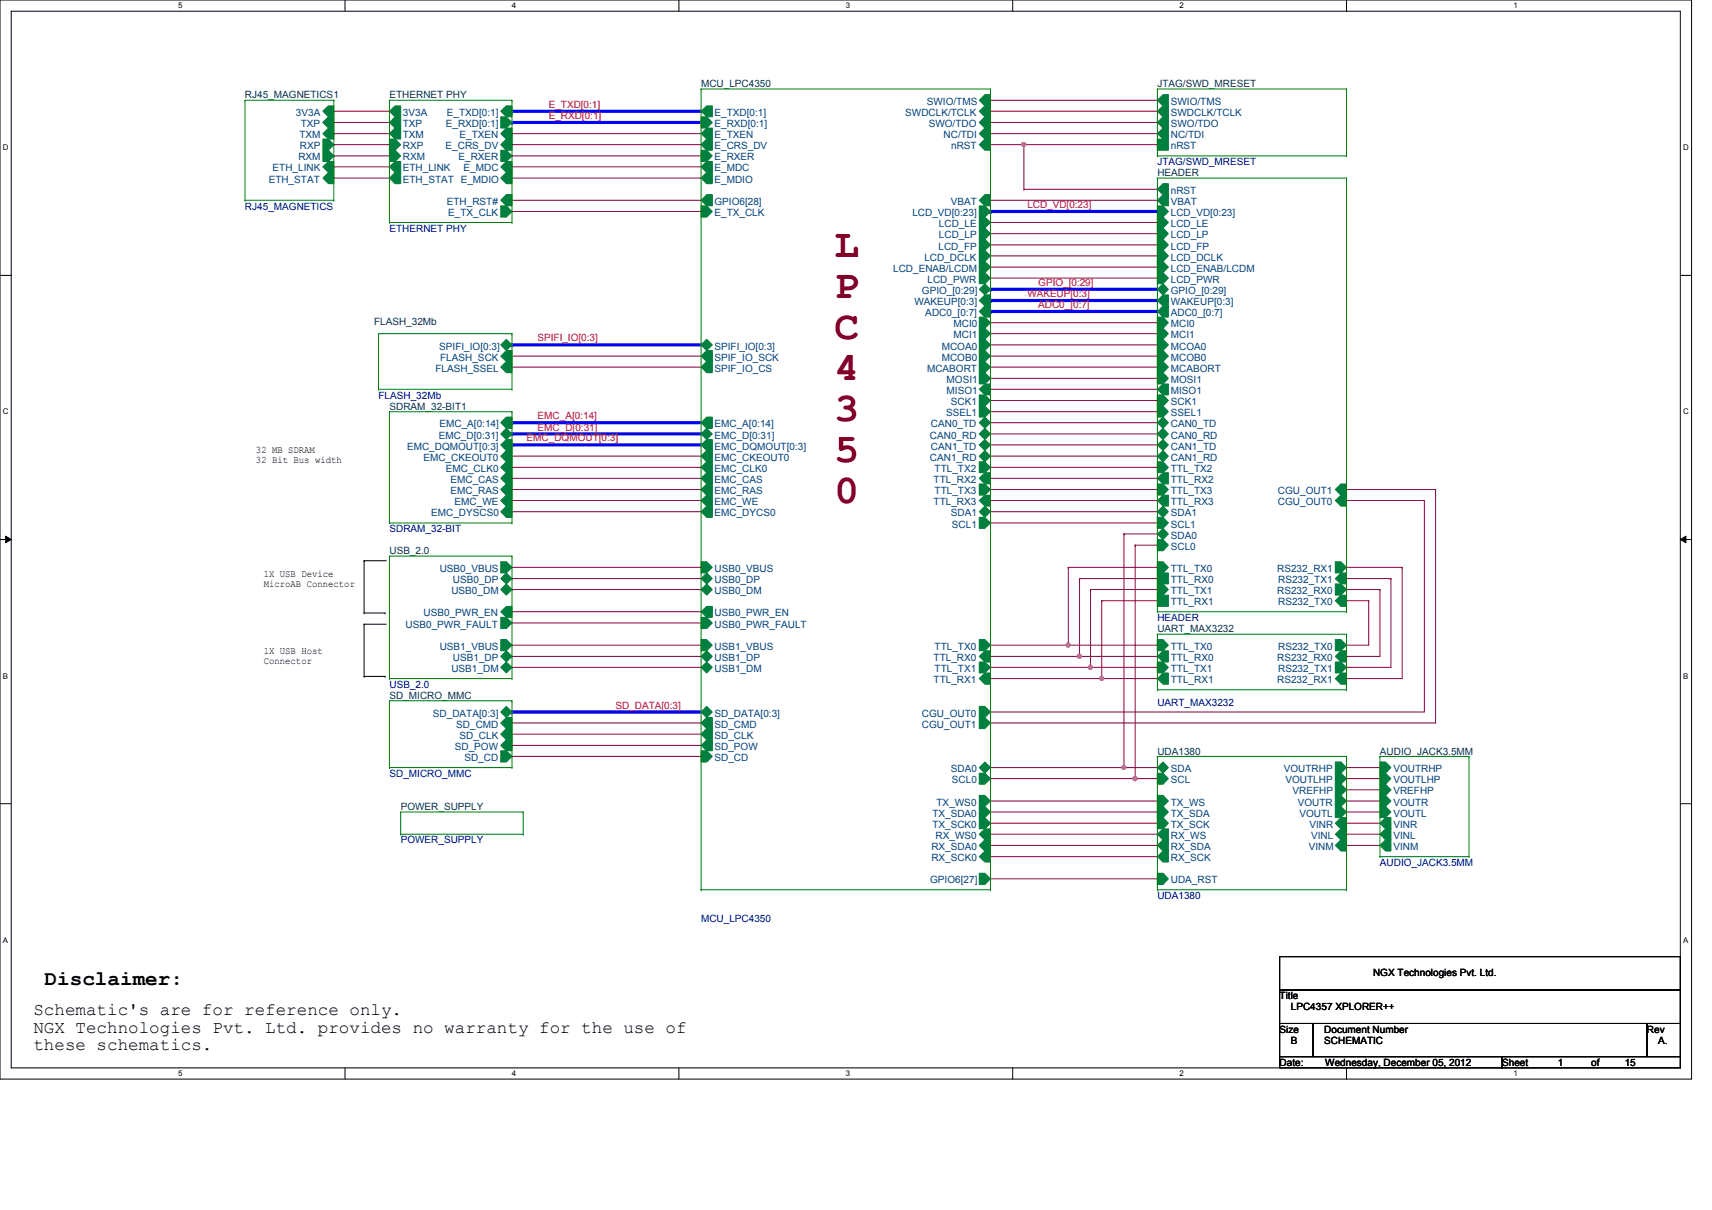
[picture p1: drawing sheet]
<svg xmlns="http://www.w3.org/2000/svg" width="297mm" height="210mm" viewBox="0 0 297 210" stroke-linecap="round" stroke-linejoin="round" font-family="sans-serif">
<defs><g id="words">
<g font-size="7.1" fill="#800000">
<text x="144.8" y="44.6">L</text>
<text x="144.8" y="51.7">P</text>
<text x="144.8" y="58.8">C</text>
<text x="144.8" y="65.9">4</text>
<text x="144.8" y="73">3</text>
<text x="144.8" y="80.1">5</text>
<text x="144.8" y="87.2">0</text>
</g>
<text font-size="3.6" x="7.7" y="171">Disclaimer:</text>
<g font-size="3">
<text x="5.8" y="176.1">Schematic's are for reference only.</text>
<text x="5.8" y="179.2">NGX Technologies Pvt. Ltd. provides no warranty for the use of</text>
<text x="5.8" y="182.2">these schematics.</text>
</g>
<g font-size="1.7" fill="#004040">
<text x="42.5" y="17.1">RJ45_MAGNETICS1</text>
<text x="67.6" y="17.1">ETHERNET PHY</text>
<text x="121.6" y="15.2">MCU_LPC4350</text>
<text x="200.8" y="15.2">JTAG/SWD_MRESET</text>
<text x="200.8" y="30.6">HEADER</text>
<text x="64.9" y="56.4">FLASH_32Mb</text>
<text x="67.6" y="71.1">SDRAM_32-BIT1</text>
<text x="67.6" y="96.2">USB_2.0</text>
<text x="200.8" y="109.7">UART_MAX3232</text>
<text x="67.6" y="121.3">SD_MICRO_MMC</text>
<text x="200.8" y="131">UDA1380</text>
<text x="239.4" y="131">AUDIO_JACK3.5MM</text>
<text x="69.5" y="140.6">POWER_SUPPLY</text>
</g>
<g font-size="1.7" fill="#004080">
<text x="51.4" y="20.1">3V3A</text>
<text x="52.2" y="22.1">TXP</text>
<text x="69.9" y="20.1">3V3A</text>
<text x="69.9" y="22.1">TXP</text>
<text x="77.3" y="22.1">E_RXD[0:1]</text>
<text x="77.5" y="20.1">E_TXD[0:1]</text>
<text x="124" y="20.1">E_TXD[0:1]</text>
<text x="124" y="22.1">E_RXD[0:1]</text>
<text x="157.1" y="20.1">SWDCLK/TCLK</text>
<text x="160.8" y="18.2">SWIO/TMS</text>
<text x="161.1" y="22.1">SWO/TDO</text>
<text x="203.1" y="18.2">SWIO/TMS</text>
<text x="203.1" y="20.1">SWDCLK/TCLK</text>
<text x="203.1" y="22.1">SWO/TDO</text>
<text x="47.3" y="29.8">ETH_LINK</text>
<text x="51.8" y="27.9">RXM</text>
<text x="51.9" y="24">TXM</text>
<text x="52" y="25.9">RXP</text>
<text x="69.9" y="24">TXM</text>
<text x="69.9" y="25.9">RXP</text>
<text x="69.9" y="27.9">RXM</text>
<text x="69.9" y="29.8">ETH_LINK</text>
<text x="77.3" y="25.9">E_CRS_DV</text>
<text x="79.5" y="27.9">E_RXER</text>
<text x="79.7" y="24">E_TXEN</text>
<text x="80.4" y="29.8">E_MDC</text>
<text x="124" y="24">E_TXEN</text>
<text x="124" y="25.9">E_CRS_DV</text>
<text x="124" y="27.9">E_RXER</text>
<text x="124" y="29.8">E_MDC</text>
<text x="163.7" y="24">NC/TDI</text>
<text x="165" y="25.9">nRST</text>
<text x="203.1" y="24">NC/TDI</text>
<text x="203.1" y="25.9">nRST</text>
<text x="46.6" y="31.7">ETH_STAT</text>
<text x="69.9" y="31.7">ETH_STAT E_MDIO</text>
<text x="77.5" y="35.6">ETH_RST#</text>
<text x="124" y="35.6">GPIO6[28]</text>
<text x="124" y="31.7">E_MDIO</text>
<text x="165" y="35.6">VBAT</text>
<text x="203.1" y="35.6">VBAT</text>
<text x="203.1" y="33.7">nRST</text>
<text x="77.8" y="37.5">E_TX_CLK</text>
<text x="124" y="37.5">E_TX_CLK</text>
<text x="158.3" y="37.5">LCD_VD[0:23]</text>
<text x="162.9" y="39.4">LCD_LE</text>
<text x="162.9" y="41.4">LCD_LP</text>
<text x="203.1" y="37.5">LCD_VD[0:23]</text>
<text x="203.1" y="39.4">LCD_LE</text>
<text x="203.1" y="41.4">LCD_LP</text>
<text x="154.9" y="47.2">LCD_ENAB/LCDM</text>
<text x="160.4" y="45.2">LCD_DCLK</text>
<text x="162.8" y="43.3">LCD_FP</text>
<text x="203.1" y="43.3">LCD_FP</text>
<text x="203.1" y="47.2">LCD_ENAB/LCDM</text>
<text x="203.1" y="45.2">LCD_DCLK</text>
<text x="158.6" y="53">WAKEUP[0:3]</text>
<text x="159.9" y="51">GPIO_[0:29]</text>
<text x="160.9" y="49.1">LCD_PWR</text>
<text x="203.1" y="51">GPIO_[0:29]</text>
<text x="203.1" y="53">WAKEUP[0:3]</text>
<text x="203.1" y="49.1">LCD_PWR</text>
<text x="160.5" y="54.9">ADC0_[0:7]</text>
<text x="165.4" y="56.8">MCI0</text>
<text x="165.4" y="58.7">MCI1</text>
<text x="203.1" y="54.9">ADC0_[0:7]</text>
<text x="203.1" y="56.8">MCI0</text>
<text x="203.1" y="58.7">MCI1</text>
<text x="75.5" y="64.5">FLASH_SSEL</text>
<text x="76.2" y="60.7">SPIFI_IO[0:3]</text>
<text x="76.4" y="62.6">FLASH_SCK</text>
<text x="124" y="60.7">SPIFI_IO[0:3]</text>
<text x="124" y="62.6">SPIF_IO_SCK</text>
<text x="124" y="64.5">SPIF_IO_CS</text>
<text x="160.8" y="64.5">MCABORT</text>
<text x="163.4" y="62.6">MCOB0</text>
<text x="163.4" y="60.7">MCOA0</text>
<text x="203.1" y="60.7">MCOA0</text>
<text x="203.1" y="62.6">MCOB0</text>
<text x="203.1" y="64.5">MCABORT</text>
<text x="164.2" y="68.4">MISO1</text>
<text x="164.2" y="66.5">MOSI1</text>
<text x="165" y="70.3">SCK1</text>
<text x="203.1" y="66.5">MOSI1</text>
<text x="203.1" y="70.3">SCK1</text>
<text x="203.1" y="68.4">MISO1</text>
<text x="76.1" y="76.1">EMC_D[0:31]</text>
<text x="76.2" y="74.2">EMC_A[0:14]</text>
<text x="124" y="76.1">EMC_D[0:31]</text>
<text x="124" y="74.2">EMC_A[0:14]</text>
<text x="161.3" y="76.1">CAN0_RD</text>
<text x="161.5" y="74.2">CAN0_TD</text>
<text x="164.1" y="72.3">SSEL1</text>
<text x="203.1" y="72.3">SSEL1</text>
<text x="203.1" y="74.2">CAN0_TD</text>
<text x="203.1" y="76.1">CAN0_RD</text>
<text x="70.6" y="78">EMC_DQMOUT[0:3]</text>
<text x="73.4" y="80">EMC_CKEOUT0</text>
<text x="77.3" y="81.9">EMC_CLK0</text>
<text x="78.1" y="83.8">EMC_CAS</text>
<text x="124" y="78">EMC_DQMOUT[0:3]</text>
<text x="124" y="83.8">EMC_CAS</text>
<text x="124" y="81.9">EMC_CLK0</text>
<text x="124" y="80">EMC_CKEOUT0</text>
<text x="161.3" y="80">CAN1_RD</text>
<text x="161.5" y="78">CAN1_TD</text>
<text x="162" y="83.8">TTL_RX2</text>
<text x="162.1" y="81.9">TTL_TX2</text>
<text x="203.1" y="83.8">TTL_RX2</text>
<text x="203.1" y="81.9">TTL_TX2</text>
<text x="203.1" y="80">CAN1_RD</text>
<text x="203.1" y="78">CAN1_TD</text>
<text x="74.8" y="89.6">EMC_DYSCS0</text>
<text x="78.1" y="85.8">EMC_RAS</text>
<text x="78.9" y="87.7">EMC_WE</text>
<text x="124" y="85.8">EMC_RAS</text>
<text x="124" y="87.7">EMC_WE</text>
<text x="124" y="89.6">EMC_DYCS0</text>
<text x="162" y="87.7">TTL_RX3</text>
<text x="162.1" y="85.8">TTL_TX3</text>
<text x="165" y="89.6">SDA1</text>
<text x="203.1" y="89.6">SDA1</text>
<text x="203.1" y="87.7">TTL_RX3</text>
<text x="203.1" y="85.8">TTL_TX3</text>
<text x="221.7" y="85.8">CGU_OUT1</text>
<text x="221.7" y="87.7">CGU_OUT0</text>
<text x="165.1" y="91.6">SCL1</text>
<text x="203.1" y="95.4">SCL0</text>
<text x="203.1" y="91.6">SCL1</text>
<text x="203.1" y="93.5">SDA0</text>
<text x="76.3" y="99.3">USB0_VBUS</text>
<text x="78.6" y="101.2">USB0_DP</text>
<text x="124" y="99.3">USB0_VBUS</text>
<text x="124" y="101.2">USB0_DP</text>
<text x="203.1" y="101.2">TTL_RX0</text>
<text x="203.1" y="99.3">TTL_TX0</text>
<text x="221.6" y="99.3">RS232_RX1</text>
<text x="221.7" y="101.2">RS232_TX1</text>
<text x="73.5" y="107">USB0_PWR_EN</text>
<text x="78.3" y="103.1">USB0_DM</text>
<text x="124" y="103.1">USB0_DM</text>
<text x="124" y="107">USB0_PWR_EN</text>
<text x="203.1" y="103.1">TTL_TX1</text>
<text x="203.1" y="105.1">TTL_RX1</text>
<text x="221.6" y="103.1">RS232_RX0</text>
<text x="221.7" y="105.1">RS232_TX0</text>
<text x="70.4" y="108.9">USB0_PWR_FAULT</text>
<text x="76.3" y="112.8">USB1_VBUS</text>
<text x="124" y="108.9">USB0_PWR_FAULT</text>
<text x="124" y="112.8">USB1_VBUS</text>
<text x="162.1" y="112.8">TTL_TX0</text>
<text x="203.1" y="112.8">TTL_TX0</text>
<text x="221.7" y="112.8">RS232_TX0</text>
<text x="78.3" y="116.6">USB1_DM</text>
<text x="78.6" y="114.7">USB1_DP</text>
<text x="124" y="116.6">USB1_DM</text>
<text x="124" y="114.7">USB1_DP</text>
<text x="162" y="114.7">TTL_RX0</text>
<text x="162" y="118.6">TTL_RX1</text>
<text x="162.1" y="116.6">TTL_TX1</text>
<text x="203.1" y="116.6">TTL_TX1</text>
<text x="203.1" y="114.7">TTL_RX0</text>
<text x="203.1" y="118.6">TTL_RX1</text>
<text x="221.6" y="118.6">RS232_RX1</text>
<text x="221.6" y="114.7">RS232_RX0</text>
<text x="221.7" y="116.6">RS232_TX1</text>
<text x="75.1" y="124.4">SD_DATA[0:3]</text>
<text x="124" y="124.4">SD_DATA[0:3]</text>
<text x="159.9" y="124.4">CGU_OUT0</text>
<text x="78.9" y="130.2">SD_POW</text>
<text x="79.2" y="126.3">SD_CMD</text>
<text x="79.7" y="128.2">SD_CLK</text>
<text x="124" y="126.3">SD_CMD</text>
<text x="124" y="130.2">SD_POW</text>
<text x="124" y="128.2">SD_CLK</text>
<text x="159.9" y="126.3">CGU_OUT1</text>
<text x="80.6" y="132.1">SD_CD</text>
<text x="124" y="132.1">SD_CD</text>
<text x="165" y="134">SDA0</text>
<text x="165.1" y="135.9">SCL0</text>
<text x="203.1" y="134">SDA</text>
<text x="203.1" y="135.9">SCL</text>
<text x="222.7" y="134">VOUTRHP</text>
<text x="223" y="135.9">VOUTLHP</text>
<text x="224.2" y="137.9">VREFHP</text>
<text x="241.7" y="137.9">VREFHP</text>
<text x="241.7" y="134">VOUTRHP</text>
<text x="241.7" y="135.9">VOUTLHP</text>
<text x="161.8" y="143.7">TX_SCK0</text>
<text x="161.8" y="141.7">TX_SDA0</text>
<text x="162.5" y="139.8">TX_WS0</text>
<text x="203.1" y="139.8">TX_WS</text>
<text x="203.1" y="141.7">TX_SDA</text>
<text x="203.1" y="143.7">TX_SCK</text>
<text x="225.1" y="139.8">VOUTR</text>
<text x="225.4" y="141.7">VOUTL</text>
<text x="227.2" y="143.7">VINR</text>
<text x="241.7" y="143.7">VINR</text>
<text x="241.7" y="139.8">VOUTR</text>
<text x="241.7" y="141.7">VOUTL</text>
<text x="161.6" y="147.5">RX_SDA0</text>
<text x="161.6" y="149.5">RX_SCK0</text>
<text x="162.3" y="145.6">RX_WS0</text>
<text x="203.1" y="145.6">RX_WS</text>
<text x="203.1" y="147.5">RX_SDA</text>
<text x="203.1" y="149.5">RX_SCK</text>
<text x="227" y="147.5">VINM</text>
<text x="227.5" y="145.6">VINL</text>
<text x="241.7" y="147.5">VINM</text>
<text x="241.7" y="145.6">VINL</text>
<text x="161.4" y="153.3">GPIO6[27]</text>
<text x="203.1" y="153.3">UDA_RST</text>
</g>
<g font-size="1.7" fill="#f00">
<text x="95.2" y="18.7">E_TXD[0:1]</text>
<text x="95.2" y="20.7">E_RXD[0:1]</text>
<text x="178.2" y="36.1">LCD_VD[0:23]</text>
<text x="178.2" y="51.6">WAKEUP[0:3]</text>
<text x="180.1" y="49.6">GPIO_[0:29]</text>
<text x="180.1" y="53.5">ADC0_[0:7]</text>
<text x="93.3" y="59.3">SPIFI_IO[0:3]</text>
<text x="91.4" y="76.6">EMC_DQMOUT[0:3]</text>
<text x="93.3" y="72.8">EMC_A[0:14]</text>
<text x="93.3" y="74.7">EMC_D[0:31]</text>
<text x="106.8" y="123">SD_DATA[0:3]</text>
</g>
<g font-size="1.7" fill="#000080">
<text x="200.8" y="28.7">JTAG/SWD_MRESET</text>
<text x="42.5" y="36.4">RJ45_MAGNETICS</text>
<text x="67.6" y="40.2">ETHERNET PHY</text>
<text x="65.7" y="69.2">FLASH_32Mb</text>
<text x="67.6" y="92.4">SDRAM_32-BIT</text>
<text x="200.8" y="107.8">HEADER</text>
<text x="67.6" y="119.4">USB_2.0</text>
<text x="200.8" y="122.5">UART_MAX3232</text>
<text x="67.6" y="134.8">SD_MICRO_MMC</text>
<text x="69.5" y="146.4">POWER_SUPPLY</text>
<text x="239.4" y="150.3">AUDIO_JACK3.5MM</text>
<text x="121.6" y="159.9">MCU_LPC4350</text>
<text x="200.8" y="156">UDA1380</text>
</g>
<g font-size="1.7">
<text x="44.4" y="78.6">32 MB SDRAM</text>
<text x="44.4" y="80.3">32 Bit Bus width</text>
<text x="45.8" y="100.1">1X USB Device</text>
<text x="45.8" y="101.8">MicroAB Connector</text>
<text x="45.8" y="113.6">1X USB Host</text>
<text x="45.8" y="115.3">Connector</text>
<text x="222" y="173.4">Title</text>
<text x="238.2" y="169.4">NGX Technologies Pvt. Ltd.</text>
<text x="222" y="179.2">Size</text>
<text x="223.9" y="175.3">LPC4357 XPLORER++</text>
<text x="229.7" y="179.2">Document Number</text>
<text x="285.7" y="179.2">Rev</text>
<text x="222" y="185">Date:</text>
<text x="223.9" y="181.1">B</text>
<text x="229.7" y="181.1">SCHEMATIC</text>
<text x="229.9" y="185">Wednesday, December 05, 2012</text>
<text x="260.6" y="185">Sheet</text>
<text x="270.3" y="185">1</text>
<text x="276.1" y="185">of</text>
<text x="281.9" y="185">15</text>
<text x="287.7" y="181.1">A.</text>
</g>
<g font-size="1.4">
<text x="30.9" y="1.4">5</text>
<text x="88.8" y="1.4">4</text>
<text x="146.7" y="1.4">3</text>
<text x="204.6" y="1.4">2</text>
<text x="262.6" y="1.4">1</text>
<text x=".5" y="26.1">D</text>
<text x="292" y="26.1">D</text>
<text x=".5" y="71.9">C</text>
<text x="292" y="71.9">C</text>
<text x=".5" y="117.8">B</text>
<text x="292" y="117.8">B</text>
<text x=".5" y="163.6">A</text>
<text x="292" y="163.6">A</text>
<text x="30.9" y="186.8">5</text>
<text x="88.8" y="186.8">4</text>
<text x="146.7" y="186.8">3</text>
<text x="204.6" y="186.8">2</text>
<text x="262.6" y="186.8">1</text>
</g>
</g></defs>
<path d="M0 0h293.5v187.3h-293.5zM1.9 1.9h289.6v183.4h-289.6z" fill="none" stroke="#000" stroke-width=".17"/>
<g fill="#fff">
<path d="M30.9 .2h.8v1.5h-.8z"/>
<path d="M30.9 185.5h.8v1.6h-.8z"/>
</g>
<path d="M59.9 0v1.9M59.9 185.3v2" fill="none" stroke="#000" stroke-width=".17"/>
<g fill="#fff">
<path d="M88.8 .2h.8v1.5h-.8z"/>
<path d="M88.8 185.5h.8v1.6h-.8z"/>
</g>
<path d="M117.8 0v1.9M117.8 185.3v2" fill="none" stroke="#000" stroke-width=".17"/>
<g fill="#fff">
<path d="M146.7 .2h.8v1.5h-.8z"/>
<path d="M146.7 185.5h.8v1.6h-.8z"/>
</g>
<path d="M175.7 0v1.9M175.7 185.3v2" fill="none" stroke="#000" stroke-width=".17"/>
<g fill="#fff">
<path d="M204.6 .2h.8v1.5h-.8z"/>
<path d="M204.6 185.5h.8v1.6h-.8z"/>
</g>
<path d="M233.6 0v1.9M233.6 185.3v2" fill="none" stroke="#000" stroke-width=".17"/>
<g fill="#fff">
<path d="M262.6 .2h.7v1.5h-.7z"/>
<path d="M262.6 185.5h.7v1.6h-.7z"/>
<path d="M.5 24.8h1v1.6h-1z"/>
<path d="M292 24.8h1v1.6h-1z"/>
<path d="M.5 70.7h1v1.5h-1z"/>
<path d="M292 70.7h1v1.5h-1z"/>
</g>
<path d="M0 47.8h1.9M291.5 47.8h2" fill="none" stroke="#000" stroke-width=".17"/>
<g fill="#fff">
<path d="M.5 116.5h.9v1.6h-.9z"/>
<path d="M292 116.5h.9v1.6h-.9z"/>
</g>
<path d="M0 93.6h1.9M1 93l.9 .6-.9 .6zM291.5 93.6l1-.6v1.2zM291.5 93.6h2" fill="none" stroke="#000" stroke-width=".17"/>
<path d="M1 93l.9 .6-.9 .6zM291.5 93.6l1-.6v1.2z" fill="#000"/>
<g fill="#fff">
<path d="M.5 162.4h.9v1.5h-.9z"/>
<path d="M292 162.4h.9v1.5h-.9z"/>
</g>
<g fill="none" stroke="#000" stroke-width=".17">
<path d="M63.2 97.3h.1M63.2 97.3h3.8M63.2 97.3v9.1M63.2 106.4h.1M63.2 108.3h.1M63.2 117.4h.1M63.2 108.3v9.1M63.2 106.4h3.6M63.2 108.3h3.8M63.2 117.4h3.6M66.8 106.4h.1M66.8 117.4h.1"/>
<path d="M0 139.5h1.9M291.5 139.5h2"/>
</g>
<path d="M88.8 19.3h32.8" fill="none" stroke="#00f" stroke-width=".55"/>
<circle cx="88.8" cy="19.3" r=".28" fill="#00f"/>
<path d="M88.8 21.3h32.8" fill="none" stroke="#00f" stroke-width=".55"/>
<circle cx="88.8" cy="21.3" r=".28" fill="#00f"/>
<path d="M88.8 23.2h.1M88.8 25.1h.1M88.8 27.1h.1M88.8 29h.1M88.8 30.9h.1M88.8 34.8h.1M88.8 23.2h32.8M88.8 25.1h32.8M88.8 27.1h32.8M88.8 29h32.8M88.8 30.9h32.8M88.8 34.8h32.8" fill="none" stroke="#800040" stroke-width=".17"/>
<path d="M88.8 59.9h32.8" fill="none" stroke="#00f" stroke-width=".55"/>
<circle cx="88.8" cy="59.9" r=".28" fill="#00f"/>
<g fill="none" stroke="#800040" stroke-width=".17">
<path d="M171.8 17.4h.1M171.8 19.3h.1M171.8 17.4h29M171.8 19.3h29M171.8 21.3h.1M171.8 23.2h.1M171.8 21.3h29M171.8 23.2h29M177.6 25.1h.1M177.6 25.1h23.2M88.8 61.8h.1M88.8 63.7h.1"/>
<path d="M88.8 61.8h32.8M88.8 63.7h32.8M88.8 98.5h.1M88.8 98.5h32.8M88.8 100.4h.1M88.8 102.3h.1M88.8 106.2h.1M88.8 108.1h.1M88.8 113.9h.1M88.8 115.8h.1M88.8 100.4h32.8M88.8 102.3h32.8"/>
<path d="M88.8 106.2h32.8M88.8 108.1h32.8M88.8 113.9h32.8M88.8 115.8h32.8"/>
</g>
<circle cx="177.6" cy="25.1" r=".37" fill="#f0f"/>
<circle cx="177.6" cy="25.1" r=".37" fill="none" stroke="#f0f" stroke-width=".17"/>
<path d="M171.8 25.1h.1M171.8 25.1h5.8M177.6 25.1h.1M177.6 32.9h.1M177.6 25.1v7.8M177.6 32.9h23.2" fill="none" stroke="#800040" stroke-width=".17"/>
<path d="M171.8 36.7h29" fill="none" stroke="#00f" stroke-width=".55"/>
<circle cx="171.8" cy="36.7" r=".28" fill="#00f"/>
<path d="M171.8 50.2h29" fill="none" stroke="#00f" stroke-width=".55"/>
<circle cx="171.8" cy="50.2" r=".28" fill="#00f"/>
<path d="M171.8 52.2h29" fill="none" stroke="#00f" stroke-width=".55"/>
<circle cx="171.8" cy="52.2" r=".28" fill="#00f"/>
<path d="M171.8 54.1h29" fill="none" stroke="#00f" stroke-width=".55"/>
<circle cx="171.8" cy="54.1" r=".28" fill="#00f"/>
<g fill="none" stroke="#800040" stroke-width=".17">
<path d="M57.9 19.3h.1M57.9 19.3h9.7M57.9 21.3h.1M57.9 23.2h.1M57.9 25.1h.1M57.9 27.1h.1M57.9 30.9h.1M57.9 29h.1M57.9 21.3h9.7M57.9 23.2h9.7M57.9 25.1h9.7M57.9 27.1h9.7"/>
<path d="M57.9 30.9h9.7M57.9 29h9.7M88.8 112h.1M88.8 112h32.8"/>
</g>
<path d="M88.8 73.4h32.8" fill="none" stroke="#00f" stroke-width=".55"/>
<circle cx="88.8" cy="73.4" r=".28" fill="#00f"/>
<path d="M88.8 75.3h32.8" fill="none" stroke="#00f" stroke-width=".55"/>
<circle cx="88.8" cy="75.3" r=".28" fill="#00f"/>
<path d="M88.8 77.2h32.8" fill="none" stroke="#00f" stroke-width=".55"/>
<circle cx="88.8" cy="77.2" r=".28" fill="#00f"/>
<g fill="none" stroke="#800040" stroke-width=".17">
<path d="M88.8 36.7h.1M88.8 36.7h32.8M88.8 79.2h.1M88.8 79.2h32.8M88.8 81.1h.1M88.8 83h.1M88.8 85h.1M88.8 86.9h.1M88.8 88.8h.1M88.8 81.1h32.8M88.8 83h32.8M88.8 85h32.8"/>
<path d="M88.8 86.9h32.8M88.8 88.8h32.8M233.6 98.5h.1M233.6 98.5h9.6M243.2 98.5h.1M243.2 98.5v19.3h-9.6M185.3 112h.1M185.3 112h15.5M233.6 112h.1M233.6 104.3h.1M233.6 102.3h.1M233.6 113.9h.1"/>
<path d="M233.6 115.8h.1M233.6 100.4h.1M233.6 117.8h.1M233.6 104.3h3.8M233.6 102.3h5.8M233.6 100.4h7.7M237.4 104.3h.1M237.4 104.3v7.7h-3.8M239.4 102.3h.1M239.4 102.3v11.6h-5.8M241.3 100.4h.1M241.3 100.4v15.4h-7.7"/>
</g>
<circle cx="185.3" cy="111.9" r=".37" fill="#f0f"/>
<circle cx="185.3" cy="111.9" r=".37" fill="none" stroke="#f0f" stroke-width=".17"/>
<path d="M187.3 113.9h.1M187.3 113.9h13.5" fill="none" stroke="#800040" stroke-width=".17"/>
<circle cx="187.2" cy="113.9" r=".37" fill="#f0f"/>
<circle cx="187.2" cy="113.9" r=".37" fill="none" stroke="#f0f" stroke-width=".17"/>
<path d="M189.2 115.8h.1M189.2 115.8h11.6" fill="none" stroke="#800040" stroke-width=".17"/>
<circle cx="189.2" cy="115.8" r=".38" fill="#f0f"/>
<circle cx="189.2" cy="115.8" r=".38" fill="none" stroke="#f0f" stroke-width=".17"/>
<path d="M191.1 117.8h.1M191.1 117.8h9.7" fill="none" stroke="#800040" stroke-width=".17"/>
<circle cx="191.1" cy="117.7" r=".37" fill="#f0f"/>
<circle cx="191.1" cy="117.7" r=".37" fill="none" stroke="#f0f" stroke-width=".17"/>
<path d="M195 92.7h.1M195 92.7v40.5" fill="none" stroke="#800040" stroke-width=".17"/>
<circle cx="195" cy="133.2" r=".37" fill="#f0f"/>
<circle cx="195" cy="133.2" r=".37" fill="none" stroke="#f0f" stroke-width=".17"/>
<path d="M196.9 94.6h.1M196.9 94.6v40.5" fill="none" stroke="#800040" stroke-width=".17"/>
<circle cx="196.9" cy="135.1" r=".38" fill="#f0f"/>
<circle cx="196.9" cy="135.1" r=".38" fill="none" stroke="#f0f" stroke-width=".17"/>
<g fill="none" stroke="#800040" stroke-width=".17">
<path d="M171.8 90.8h.1M171.8 88.8h.1M171.8 81.1h.1M171.8 83h.1M171.8 85h.1M171.8 86.9h.1M171.8 90.8h29M171.8 88.8h29M171.8 81.1h29M171.8 83h29M171.8 85h29M171.8 86.9h29"/>
<path d="M185.3 98.5h.1M185.3 98.5h15.5M185.3 98.5v13.5M195 92.7h.1M195 92.7h5.8M196.9 94.6h.1M196.9 94.6h3.9M187.3 100.4h.1M187.3 100.4h13.5M187.3 100.4v13.5M189.2 102.3h.1M189.2 102.3h11.6"/>
<path d="M189.2 102.3v13.5M191.1 104.3h.1M191.1 104.3h9.7M191.1 104.3v13.5"/>
</g>
<path d="M88.8 123.6h32.8" fill="none" stroke="#00f" stroke-width=".55"/>
<circle cx="88.8" cy="123.6" r=".28" fill="#00f"/>
<g fill="none" stroke="#800040" stroke-width=".17">
<path d="M171.8 34.8h.1M171.8 38.6h.1M171.8 34.8h29M171.8 38.6h29M171.8 56h.1M171.8 57.9h.1M171.8 59.9h.1M171.8 40.6h.1M171.8 42.5h.1M171.8 44.4h.1M171.8 46.4h.1M171.8 48.3h.1"/>
<path d="M171.8 56h29M171.8 57.9h29M171.8 59.9h29M171.8 40.6h29M171.8 42.5h29M171.8 44.4h29M171.8 46.4h29M171.8 48.3h29M171.8 65.7h.1M171.8 67.6h.1M171.8 69.5h.1M171.8 71.5h.1"/>
<path d="M171.8 73.4h.1M171.8 75.3h.1M171.8 77.2h.1M171.8 79.2h.1M171.8 61.8h.1M171.8 63.7h.1M171.8 65.7h29M171.8 67.6h29M171.8 69.5h29M171.8 71.5h29M171.8 73.4h29M171.8 75.3h29"/>
<path d="M171.8 77.2h29M171.8 79.2h29M171.8 61.8h29M171.8 63.7h29M233.6 86.9h.1M233.6 85h.1M233.6 86.9h13.5M233.6 85h15.4M247.1 86.9h.1M247.1 86.9v36.7h-75.3M249 85h.1M249 85v40.5h-77.2"/>
<path d="M171.8 113.9h.1M171.8 112h.1M171.8 115.8h.1M171.8 117.8h.1M171.8 113.9h15.5M171.8 112h13.5M171.8 115.8h17.4M171.8 117.8h19.3M88.8 125.5h.1M88.8 127.4h.1M88.8 129.4h.1M88.8 131.3h.1"/>
<path d="M88.8 125.5h32.8M88.8 127.4h32.8M88.8 129.4h32.8M88.8 131.3h32.8M171.8 139h.1M171.8 135.1h.1M171.8 133.2h.1M171.8 123.6h.1M171.8 125.5h.1M171.8 133.2h29M171.8 135.1h29M171.8 139h29"/>
<path d="M195 133.2h.1M196.9 135.1h.1M233.6 137.1h.1M233.6 133.2h.1M233.6 135.1h.1M233.6 139h.1M233.6 137.1h5.8M233.6 133.2h5.8M233.6 135.1h5.8M233.6 139h5.8M171.8 152.5h.1M171.8 140.9h.1"/>
<path d="M171.8 144.8h.1M171.8 142.9h.1M171.8 146.7h.1M171.8 148.7h.1M171.8 142.9h29M171.8 146.7h29M171.8 144.8h29M171.8 140.9h29M171.8 152.5h29M171.8 148.7h29M233.6 142.9h.1M233.6 146.7h.1"/>
<path d="M233.6 144.8h.1M233.6 140.9h.1M233.6 142.9h5.8M233.6 146.7h5.8M233.6 144.8h5.8M233.6 140.9h5.8"/>
</g>
<path d="M222 166h69.5v5.8h-69.5zM222 171.8h69.5v5.8h-69.5zM222 177.6h5.8v5.8h-5.8zM227.8 177.6h57.9v5.8h-57.9zM285.7 177.6h5.8v5.8h-5.8zM222 183.4h38.6v1.9h-38.6zM260.6 183.4h30.9v1.9h-30.9z" fill="none" stroke="#000" stroke-width=".17"/>
<path d="M231.6 117.8l1-1h1v1.9h-1z" fill-rule="evenodd" fill="#008040"/>
<path d="M231.6 117.8l1-1h1v1.9h-1z" fill="none" stroke="#008040" stroke-width=".17"/>
<path d="M200.8 111h1l.9 1-.9 .9h-1z" fill-rule="evenodd" fill="#008040"/>
<path d="M200.8 111h1l.9 1-.9 .9h-1z" fill="none" stroke="#008040" stroke-width=".17"/>
<path d="M200.8 114.9h1l.9 .9-.9 1h-1z" fill-rule="evenodd" fill="#008040"/>
<path d="M200.8 114.9h1l.9 .9-.9 1h-1z" fill="none" stroke="#008040" stroke-width=".17"/>
<path d="M200.8 113.9l1-1h.9v2h-.9z" fill-rule="evenodd" fill="#008040"/>
<path d="M200.8 113.9l1-1h.9v2h-.9z" fill="none" stroke="#008040" stroke-width=".17"/>
<path d="M200.8 117.8l1-1h.9v1.9h-.9z" fill-rule="evenodd" fill="#008040"/>
<path d="M200.8 117.8l1-1h.9v1.9h-.9z" fill="none" stroke="#008040" stroke-width=".17"/>
<path d="M231.6 113.9l1-1h1v2h-1z" fill-rule="evenodd" fill="#008040"/>
<path d="M231.6 113.9l1-1h1v2h-1z" fill="none" stroke="#008040" stroke-width=".17"/>
<path d="M231.6 114.9h1l1 .9-1 1h-1z" fill-rule="evenodd" fill="#008040"/>
<path d="M231.6 114.9h1l1 .9-1 1h-1z" fill="none" stroke="#008040" stroke-width=".17"/>
<path d="M231.6 111h1l1 1-1 .9h-1z" fill-rule="evenodd" fill="#008040"/>
<path d="M231.6 111h1l1 1-1 .9h-1z" fill="none" stroke="#008040" stroke-width=".17"/>
<path d="M200.8 119.7h.1M200.8 110.1h.1M200.8 110.1h32.8M200.8 119.7h32.8M200.8 110.1v9.6M233.6 110.1h.1M233.6 119.7h.1M233.6 110.1v9.6" fill="none" stroke="#008000" stroke-width=".17"/>
<path d="M200.8 35.7h1l.9 1-.9 1h-1z" fill-rule="evenodd" fill="#008040"/>
<path d="M200.8 35.7h1l.9 1-.9 1h-1z" fill="none" stroke="#008040" stroke-width=".17"/>
<path d="M200.8 37.7h1l.9 .9-.9 1h-1z" fill-rule="evenodd" fill="#008040"/>
<path d="M200.8 37.7h1l.9 .9-.9 1h-1z" fill="none" stroke="#008040" stroke-width=".17"/>
<path d="M200.8 34.8l1-1h.9v1.9h-.9z" fill-rule="evenodd" fill="#008040"/>
<path d="M200.8 34.8l1-1h.9v1.9h-.9z" fill="none" stroke="#008040" stroke-width=".17"/>
<path d="M200.8 32.9l1-1h.9v1.9h-.9z" fill-rule="evenodd" fill="#008040"/>
<path d="M200.8 32.9l1-1h.9v1.9h-.9z" fill="none" stroke="#008040" stroke-width=".17"/>
<path d="M200.8 50.2l1-1 .9 1-.9 1z" fill="#008040"/>
<path d="M200.8 50.2l1-1 .9 1-.9 1z" fill="none" stroke="#008040" stroke-width=".17"/>
<path d="M200.8 52.2l1-1h.9v1.9h-.9z" fill-rule="evenodd" fill="#008040"/>
<path d="M200.8 52.2l1-1h.9v1.9h-.9z" fill="none" stroke="#008040" stroke-width=".17"/>
<path d="M200.8 54.1l1-1h.9v1.9h-.9z" fill-rule="evenodd" fill="#008040"/>
<path d="M200.8 54.1l1-1h.9v1.9h-.9z" fill="none" stroke="#008040" stroke-width=".17"/>
<path d="M200.8 41.5h1l.9 1-.9 .9h-1z" fill-rule="evenodd" fill="#008040"/>
<path d="M200.8 41.5h1l.9 1-.9 .9h-1z" fill="none" stroke="#008040" stroke-width=".17"/>
<path d="M200.8 39.6h1l.9 1-.9 .9h-1z" fill-rule="evenodd" fill="#008040"/>
<path d="M200.8 39.6h1l.9 1-.9 .9h-1z" fill="none" stroke="#008040" stroke-width=".17"/>
<path d="M200.8 47.3h1l.9 1-.9 .9h-1z" fill-rule="evenodd" fill="#008040"/>
<path d="M200.8 47.3h1l.9 1-.9 .9h-1z" fill="none" stroke="#008040" stroke-width=".17"/>
<path d="M200.8 45.4h1l.9 1-.9 .9h-1z" fill-rule="evenodd" fill="#008040"/>
<path d="M200.8 45.4h1l.9 1-.9 .9h-1z" fill="none" stroke="#008040" stroke-width=".17"/>
<path d="M200.8 43.4h1l.9 1-.9 1h-1z" fill-rule="evenodd" fill="#008040"/>
<path d="M200.8 43.4h1l.9 1-.9 1h-1z" fill="none" stroke="#008040" stroke-width=".17"/>
<path d="M231.6 100.4l1-1h1v1.9h-1z" fill-rule="evenodd" fill="#008040"/>
<path d="M231.6 100.4l1-1h1v1.9h-1z" fill="none" stroke="#008040" stroke-width=".17"/>
<path d="M231.6 97.5h1l1 1-1 .9h-1z" fill-rule="evenodd" fill="#008040"/>
<path d="M231.6 97.5h1l1 1-1 .9h-1z" fill="none" stroke="#008040" stroke-width=".17"/>
<path d="M231.6 104.3l1-1h1v1.9h-1z" fill-rule="evenodd" fill="#008040"/>
<path d="M231.6 104.3l1-1h1v1.9h-1z" fill="none" stroke="#008040" stroke-width=".17"/>
<path d="M231.6 101.3h1l1 1-1 1h-1z" fill-rule="evenodd" fill="#008040"/>
<path d="M231.6 101.3h1l1 1-1 1h-1z" fill="none" stroke="#008040" stroke-width=".17"/>
<path d="M200.8 93.6h1l.9 1-.9 1h-1z" fill-rule="evenodd" fill="#008040"/>
<path d="M200.8 93.6h1l.9 1-.9 1h-1z" fill="none" stroke="#008040" stroke-width=".17"/>
<path d="M200.8 88.8l1-1 .9 1-.9 1z" fill="#008040"/>
<path d="M200.8 88.8l1-1 .9 1-.9 1z" fill="none" stroke="#008040" stroke-width=".17"/>
<path d="M200.8 101.3h1l.9 1-.9 1h-1z" fill-rule="evenodd" fill="#008040"/>
<path d="M200.8 101.3h1l.9 1-.9 1h-1z" fill="none" stroke="#008040" stroke-width=".17"/>
<path d="M200.8 103.3h1.9v1.9h-1.9z" fill-rule="evenodd" fill="#008040"/>
<path d="M200.8 103.3h1.9v1.9h-1.9z" fill="none" stroke="#008040" stroke-width=".17"/>
<path d="M200.8 99.4h1.9v1.9h-1.9z" fill-rule="evenodd" fill="#008040"/>
<path d="M200.8 99.4h1.9v1.9h-1.9z" fill="none" stroke="#008040" stroke-width=".17"/>
<path d="M200.8 97.5h1l.9 1-.9 .9h-1z" fill-rule="evenodd" fill="#008040"/>
<path d="M200.8 97.5h1l.9 1-.9 .9h-1z" fill="none" stroke="#008040" stroke-width=".17"/>
<path d="M200.8 89.8h1l.9 1-.9 .9h-1z" fill-rule="evenodd" fill="#008040"/>
<path d="M200.8 89.8h1l.9 1-.9 .9h-1z" fill="none" stroke="#008040" stroke-width=".17"/>
<path d="M200.8 92.7l1-1 .9 1-.9 .9z" fill="#008040"/>
<path d="M200.8 92.7l1-1 .9 1-.9 .9z" fill="none" stroke="#008040" stroke-width=".17"/>
<path d="M200.8 86.9l1-1h.9v1.9h-.9z" fill-rule="evenodd" fill="#008040"/>
<path d="M200.8 86.9l1-1h.9v1.9h-.9z" fill="none" stroke="#008040" stroke-width=".17"/>
<path d="M200.8 84h1l.9 1-.9 .9h-1z" fill-rule="evenodd" fill="#008040"/>
<path d="M200.8 84h1l.9 1-.9 .9h-1z" fill="none" stroke="#008040" stroke-width=".17"/>
<path d="M200.8 83l1-1h.9v2h-.9z" fill-rule="evenodd" fill="#008040"/>
<path d="M200.8 83l1-1h.9v2h-.9z" fill="none" stroke="#008040" stroke-width=".17"/>
<path d="M231.6 85l1-1h1v1.9h-1z" fill-rule="evenodd" fill="#008040"/>
<path d="M231.6 85l1-1h1v1.9h-1z" fill="none" stroke="#008040" stroke-width=".17"/>
<path d="M231.6 86.9l1-1h1v1.9h-1z" fill-rule="evenodd" fill="#008040"/>
<path d="M231.6 86.9l1-1h1v1.9h-1z" fill="none" stroke="#008040" stroke-width=".17"/>
<path d="M200.8 64.7h1l.9 1-.9 .9h-1z" fill-rule="evenodd" fill="#008040"/>
<path d="M200.8 64.7h1l.9 1-.9 .9h-1z" fill="none" stroke="#008040" stroke-width=".17"/>
<path d="M200.8 70.5h1l.9 1-.9 .9h-1z" fill-rule="evenodd" fill="#008040"/>
<path d="M200.8 70.5h1l.9 1-.9 .9h-1z" fill="none" stroke="#008040" stroke-width=".17"/>
<path d="M200.8 80.1h1l.9 1-.9 .9h-1z" fill-rule="evenodd" fill="#008040"/>
<path d="M200.8 80.1h1l.9 1-.9 .9h-1z" fill="none" stroke="#008040" stroke-width=".17"/>
<path d="M200.8 68.5h1l.9 1-.9 1h-1z" fill-rule="evenodd" fill="#008040"/>
<path d="M200.8 68.5h1l.9 1-.9 1h-1z" fill="none" stroke="#008040" stroke-width=".17"/>
<path d="M200.8 67.6l1-1h.9v1.9h-.9z" fill-rule="evenodd" fill="#008040"/>
<path d="M200.8 67.6l1-1h.9v1.9h-.9z" fill="none" stroke="#008040" stroke-width=".17"/>
<path d="M200.8 79.2l1-1 .9 1-.9 .9z" fill="#008040"/>
<path d="M200.8 79.2l1-1 .9 1-.9 .9z" fill="none" stroke="#008040" stroke-width=".17"/>
<path d="M200.8 77.2l1-.9 .9 .9-.9 1z" fill="#008040"/>
<path d="M200.8 77.2l1-.9 .9 .9-.9 1z" fill="none" stroke="#008040" stroke-width=".17"/>
<path d="M200.8 73.4l1-1 .9 1-.9 .9z" fill="#008040"/>
<path d="M200.8 73.4l1-1 .9 1-.9 .9z" fill="none" stroke="#008040" stroke-width=".17"/>
<path d="M200.8 75.3l1-1 .9 1-.9 1z" fill="#008040"/>
<path d="M200.8 75.3l1-1 .9 1-.9 1z" fill="none" stroke="#008040" stroke-width=".17"/>
<path d="M200.8 55h1l.9 1-.9 1h-1z" fill-rule="evenodd" fill="#008040"/>
<path d="M200.8 55h1l.9 1-.9 1h-1z" fill="none" stroke="#008040" stroke-width=".17"/>
<path d="M200.8 57h1l.9 .9-.9 1h-1z" fill-rule="evenodd" fill="#008040"/>
<path d="M200.8 57h1l.9 .9-.9 1h-1z" fill="none" stroke="#008040" stroke-width=".17"/>
<path d="M200.8 58.9h1l.9 1-.9 .9h-1z" fill-rule="evenodd" fill="#008040"/>
<path d="M200.8 58.9h1l.9 1-.9 .9h-1z" fill="none" stroke="#008040" stroke-width=".17"/>
<path d="M200.8 60.8h1l.9 1-.9 .9h-1z" fill-rule="evenodd" fill="#008040"/>
<path d="M200.8 60.8h1l.9 1-.9 .9h-1z" fill="none" stroke="#008040" stroke-width=".17"/>
<path d="M200.8 62.7h1l.9 1-.9 1h-1z" fill-rule="evenodd" fill="#008040"/>
<path d="M200.8 62.7h1l.9 1-.9 1h-1z" fill="none" stroke="#008040" stroke-width=".17"/>
<path d="M200.8 30.9h.1M200.8 30.9h32.8M200.8 30.9v75.3M233.6 30.9h.1M233.6 30.9v75.3M200.8 106.2h.1M200.8 106.2h32.8M233.6 106.2h.1" fill="none" stroke="#008000" stroke-width=".17"/>
<path d="M86.9 59.9l.9-1 1 1-1 .9z" fill="#008040"/>
<path d="M86.9 59.9l.9-1 1 1-1 .9z" fill="none" stroke="#008040" stroke-width=".17"/>
<path d="M86.9 63.7l.9-1h1v2h-1z" fill-rule="evenodd" fill="#008040"/>
<path d="M86.9 63.7l.9-1h1v2h-1z" fill="none" stroke="#008040" stroke-width=".17"/>
<path d="M86.9 61.8l.9-1h1v1.9h-1z" fill-rule="evenodd" fill="#008040"/>
<path d="M86.9 61.8l.9-1h1v1.9h-1z" fill="none" stroke="#008040" stroke-width=".17"/>
<path d="M65.7 57.9h.1M65.7 57.9h23.1M65.7 57.9v9.7M88.8 57.9h.1M88.8 57.9v9.7M65.7 67.6h.1M65.7 67.6h23.1M88.8 67.6h.1" fill="none" stroke="#008000" stroke-width=".17"/>
<path d="M86.9 123.6l.9-1 1 1-1 .9z" fill="#008040"/>
<path d="M86.9 123.6l.9-1 1 1-1 .9z" fill="none" stroke="#008040" stroke-width=".17"/>
<path d="M86.9 125.5l.9-1h1v1.9h-1z" fill-rule="evenodd" fill="#008040"/>
<path d="M86.9 125.5l.9-1h1v1.9h-1z" fill="none" stroke="#008040" stroke-width=".17"/>
<path d="M86.9 127.4l.9-1h1v2h-1z" fill-rule="evenodd" fill="#008040"/>
<path d="M86.9 127.4l.9-1h1v2h-1z" fill="none" stroke="#008040" stroke-width=".17"/>
<path d="M86.9 129.4l.9-1h1v1.9h-1z" fill-rule="evenodd" fill="#008040"/>
<path d="M86.9 129.4l.9-1h1v1.9h-1z" fill="none" stroke="#008040" stroke-width=".17"/>
<path d="M86.9 130.3h.9l1 1-1 .9h-.9z" fill-rule="evenodd" fill="#008040"/>
<path d="M86.9 130.3h.9l1 1-1 .9h-.9z" fill="none" stroke="#008040" stroke-width=".17"/>
<path d="M67.6 133.2h.1M67.6 121.6h.1M67.6 121.6h21.2M67.6 133.2h21.2M67.6 121.6v11.6M88.8 121.6h.1M88.8 133.2h.1M88.8 121.6v11.6" fill="none" stroke="#008000" stroke-width=".17"/>
<path d="M86.9 73.4l.9-1h1v1.9h-1z" fill-rule="evenodd" fill="#008040"/>
<path d="M86.9 73.4l.9-1h1v1.9h-1z" fill="none" stroke="#008040" stroke-width=".17"/>
<path d="M87.8 74.3l1 1-1 1-.9-1z" fill="#008040"/>
<path d="M87.8 74.3l1 1-1 1-.9-1z" fill="none" stroke="#008040" stroke-width=".17"/>
<path d="M86.9 77.2l.9-.9h1v1.9h-1z" fill-rule="evenodd" fill="#008040"/>
<path d="M86.9 77.2l.9-.9h1v1.9h-1z" fill="none" stroke="#008040" stroke-width=".17"/>
<path d="M86.9 85l.9-1h1v1.9h-1z" fill-rule="evenodd" fill="#008040"/>
<path d="M86.9 85l.9-1h1v1.9h-1z" fill="none" stroke="#008040" stroke-width=".17"/>
<path d="M86.9 83l.9-1h1v2h-1z" fill-rule="evenodd" fill="#008040"/>
<path d="M86.9 83l.9-1h1v2h-1z" fill="none" stroke="#008040" stroke-width=".17"/>
<path d="M86.9 86.9l.9-1h1v1.9h-1z" fill-rule="evenodd" fill="#008040"/>
<path d="M86.9 86.9l.9-1h1v1.9h-1z" fill="none" stroke="#008040" stroke-width=".17"/>
<path d="M86.9 81.1l.9-1h1v1.9h-1z" fill-rule="evenodd" fill="#008040"/>
<path d="M86.9 81.1l.9-1h1v1.9h-1z" fill="none" stroke="#008040" stroke-width=".17"/>
<path d="M86.9 79.2l.9-1h1v1.9h-1z" fill-rule="evenodd" fill="#008040"/>
<path d="M86.9 79.2l.9-1h1v1.9h-1z" fill="none" stroke="#008040" stroke-width=".17"/>
<path d="M86.9 88.8l.9-1h1v2h-1z" fill-rule="evenodd" fill="#008040"/>
<path d="M86.9 88.8l.9-1h1v2h-1z" fill="none" stroke="#008040" stroke-width=".17"/>
<path d="M67.6 71.5h.1M67.6 71.5h21.2M67.6 71.5v19.3M88.8 71.5h.1M88.8 71.5v19.3M67.6 90.8h.1M67.6 90.8h21.2M88.8 90.8h.1" fill="none" stroke="#008000" stroke-width=".17"/>
<path d="M86.9 106.2l.9-1h1v1.9h-1z" fill-rule="evenodd" fill="#008040"/>
<path d="M86.9 106.2l.9-1h1v1.9h-1z" fill="none" stroke="#008040" stroke-width=".17"/>
<path d="M87.8 101.3l1 1-1 1-.9-1z" fill="#008040"/>
<path d="M87.8 101.3l1 1-1 1-.9-1z" fill="none" stroke="#008040" stroke-width=".17"/>
<path d="M87.8 99.4l1 1-1 .9-.9-.9z" fill="#008040"/>
<path d="M87.8 99.4l1 1-1 .9-.9-.9z" fill="none" stroke="#008040" stroke-width=".17"/>
<path d="M86.9 115.8l.9-.9 1 .9-1 1z" fill="#008040"/>
<path d="M86.9 115.8l.9-.9 1 .9-1 1z" fill="none" stroke="#008040" stroke-width=".17"/>
<path d="M86.9 113.9l.9-1 1 1-1 1z" fill="#008040"/>
<path d="M86.9 113.9l.9-1 1 1-1 1z" fill="none" stroke="#008040" stroke-width=".17"/>
<path d="M86.9 107.1h.9l1 1-1 1h-.9z" fill-rule="evenodd" fill="#008040"/>
<path d="M86.9 107.1h.9l1 1-1 1h-.9z" fill="none" stroke="#008040" stroke-width=".17"/>
<path d="M86.9 97.5h.9l1 1-1 .9h-.9z" fill-rule="evenodd" fill="#008040"/>
<path d="M86.9 97.5h.9l1 1-1 .9h-.9z" fill="none" stroke="#008040" stroke-width=".17"/>
<path d="M86.9 111h.9l1 1-1 .9h-.9z" fill-rule="evenodd" fill="#008040"/>
<path d="M86.9 111h.9l1 1-1 .9h-.9z" fill="none" stroke="#008040" stroke-width=".17"/>
<path d="M67.6 96.5h.1M67.6 96.5h21.2M67.6 96.5v21.3M88.8 96.5h.1M88.8 96.5v21.3M67.6 117.8h.1M67.6 117.8h21.2M88.8 117.8h.1" fill="none" stroke="#008000" stroke-width=".17"/>
<path d="M121.6 75.3l1-1 1 1-1 1z" fill="#008040"/>
<path d="M121.6 75.3l1-1 1 1-1 1z" fill="none" stroke="#008040" stroke-width=".17"/>
<path d="M121.6 73.4l1-1h1v1.9h-1z" fill-rule="evenodd" fill="#008040"/>
<path d="M121.6 73.4l1-1h1v1.9h-1z" fill="none" stroke="#008040" stroke-width=".17"/>
<path d="M121.6 77.2l1-.9h1v1.9h-1z" fill-rule="evenodd" fill="#008040"/>
<path d="M121.6 77.2l1-.9h1v1.9h-1z" fill="none" stroke="#008040" stroke-width=".17"/>
<path d="M121.6 59.9l1-1 1 1-1 .9z" fill="#008040"/>
<path d="M121.6 59.9l1-1 1 1-1 .9z" fill="none" stroke="#008040" stroke-width=".17"/>
<path d="M121.6 34.8l1-1h1v1.9h-1z" fill-rule="evenodd" fill="#008040"/>
<path d="M121.6 34.8l1-1h1v1.9h-1z" fill="none" stroke="#008040" stroke-width=".17"/>
<path d="M121.6 19.3l1-.9h1v1.9h-1z" fill-rule="evenodd" fill="#008040"/>
<path d="M121.6 19.3l1-.9h1v1.9h-1z" fill="none" stroke="#008040" stroke-width=".17"/>
<path d="M121.6 20.3h1l1 1-1 .9h-1z" fill-rule="evenodd" fill="#008040"/>
<path d="M121.6 20.3h1l1 1-1 .9h-1z" fill="none" stroke="#008040" stroke-width=".17"/>
<path d="M121.6 123.6l1-1 1 1-1 .9z" fill="#008040"/>
<path d="M121.6 123.6l1-1 1 1-1 .9z" fill="none" stroke="#008040" stroke-width=".17"/>
<path d="M121.6 125.5l1-1h1v1.9h-1z" fill-rule="evenodd" fill="#008040"/>
<path d="M121.6 125.5l1-1h1v1.9h-1z" fill="none" stroke="#008040" stroke-width=".17"/>
<path d="M121.6 129.4l1-1h1v1.9h-1z" fill-rule="evenodd" fill="#008040"/>
<path d="M121.6 129.4l1-1h1v1.9h-1z" fill="none" stroke="#008040" stroke-width=".17"/>
<path d="M121.6 127.4l1-1h1v2h-1z" fill-rule="evenodd" fill="#008040"/>
<path d="M121.6 127.4l1-1h1v2h-1z" fill="none" stroke="#008040" stroke-width=".17"/>
<path d="M169.9 35.7h1l.9 1-.9 1h-1z" fill-rule="evenodd" fill="#008040"/>
<path d="M169.9 35.7h1l.9 1-.9 1h-1z" fill="none" stroke="#008040" stroke-width=".17"/>
<path d="M169.9 37.7h1l.9 .9-.9 1h-1z" fill-rule="evenodd" fill="#008040"/>
<path d="M169.9 37.7h1l.9 .9-.9 1h-1z" fill="none" stroke="#008040" stroke-width=".17"/>
<path d="M169.9 39.6h1l.9 1-.9 .9h-1z" fill-rule="evenodd" fill="#008040"/>
<path d="M169.9 39.6h1l.9 1-.9 .9h-1z" fill="none" stroke="#008040" stroke-width=".17"/>
<path d="M169.9 41.5h1l.9 1-.9 .9h-1z" fill-rule="evenodd" fill="#008040"/>
<path d="M169.9 41.5h1l.9 1-.9 .9h-1z" fill="none" stroke="#008040" stroke-width=".17"/>
<path d="M169.9 43.4h1l.9 1-.9 1h-1z" fill-rule="evenodd" fill="#008040"/>
<path d="M169.9 43.4h1l.9 1-.9 1h-1z" fill="none" stroke="#008040" stroke-width=".17"/>
<path d="M169.9 45.4h1l.9 1-.9 .9h-1z" fill-rule="evenodd" fill="#008040"/>
<path d="M169.9 45.4h1l.9 1-.9 .9h-1z" fill="none" stroke="#008040" stroke-width=".17"/>
<path d="M169.9 47.3h1l.9 1-.9 .9h-1z" fill-rule="evenodd" fill="#008040"/>
<path d="M169.9 47.3h1l.9 1-.9 .9h-1z" fill="none" stroke="#008040" stroke-width=".17"/>
<path d="M169.9 17.4l1-1h.9v2h-.9z" fill-rule="evenodd" fill="#008040"/>
<path d="M169.9 17.4l1-1h.9v2h-.9z" fill="none" stroke="#008040" stroke-width=".17"/>
<path d="M169.9 19.3l1-.9h.9v1.9h-.9z" fill-rule="evenodd" fill="#008040"/>
<path d="M169.9 19.3l1-.9h.9v1.9h-.9z" fill="none" stroke="#008040" stroke-width=".17"/>
<path d="M169.9 21.3l1-1h.9v1.9h-.9z" fill-rule="evenodd" fill="#008040"/>
<path d="M169.9 21.3l1-1h.9v1.9h-.9z" fill="none" stroke="#008040" stroke-width=".17"/>
<path d="M169.9 25.1l1-1h.9v2h-.9z" fill-rule="evenodd" fill="#008040"/>
<path d="M169.9 25.1l1-1h.9v2h-.9z" fill="none" stroke="#008040" stroke-width=".17"/>
<path d="M169.9 23.2l1-1h.9v1.9h-.9z" fill-rule="evenodd" fill="#008040"/>
<path d="M169.9 23.2l1-1h.9v1.9h-.9z" fill="none" stroke="#008040" stroke-width=".17"/>
<path d="M121.6 23.2l1-1h1v1.9h-1z" fill-rule="evenodd" fill="#008040"/>
<path d="M121.6 23.2l1-1h1v1.9h-1z" fill="none" stroke="#008040" stroke-width=".17"/>
<path d="M121.6 25.1l1-1h1v2h-1z" fill-rule="evenodd" fill="#008040"/>
<path d="M121.6 25.1l1-1h1v2h-1z" fill="none" stroke="#008040" stroke-width=".17"/>
<path d="M121.6 26.1h1l1 1-1 .9h-1z" fill-rule="evenodd" fill="#008040"/>
<path d="M121.6 26.1h1l1 1-1 .9h-1z" fill="none" stroke="#008040" stroke-width=".17"/>
<path d="M122.6 29.9h1v2h-1l-1-1z" fill-rule="evenodd" fill="#008040"/>
<path d="M122.6 29.9h1v2h-1l-1-1z" fill="none" stroke="#008040" stroke-width=".17"/>
<path d="M121.6 29l1-1h1v1.9h-1z" fill-rule="evenodd" fill="#008040"/>
<path d="M121.6 29l1-1h1v1.9h-1z" fill="none" stroke="#008040" stroke-width=".17"/>
<path d="M121.6 35.7h1l1 1-1 1h-1z" fill-rule="evenodd" fill="#008040"/>
<path d="M121.6 35.7h1l1 1-1 1h-1z" fill="none" stroke="#008040" stroke-width=".17"/>
<path d="M169.9 34.8l1-1h.9v1.9h-.9z" fill-rule="evenodd" fill="#008040"/>
<path d="M169.9 34.8l1-1h.9v1.9h-.9z" fill="none" stroke="#008040" stroke-width=".17"/>
<path d="M169.9 50.2l1-1 .9 1-.9 1z" fill="#008040"/>
<path d="M169.9 50.2l1-1 .9 1-.9 1z" fill="none" stroke="#008040" stroke-width=".17"/>
<path d="M121.6 97.5h1l1 1-1 .9h-1z" fill-rule="evenodd" fill="#008040"/>
<path d="M121.6 97.5h1l1 1-1 .9h-1z" fill="none" stroke="#008040" stroke-width=".17"/>
<path d="M121.6 102.3l1-1 1 1-1 1z" fill="#008040"/>
<path d="M121.6 102.3l1-1 1 1-1 1z" fill="none" stroke="#008040" stroke-width=".17"/>
<path d="M121.6 100.4l1-1 1 1-1 .9z" fill="#008040"/>
<path d="M121.6 100.4l1-1 1 1-1 .9z" fill="none" stroke="#008040" stroke-width=".17"/>
<path d="M121.6 115.8l1-.9 1 .9-1 1z" fill="#008040"/>
<path d="M121.6 115.8l1-.9 1 .9-1 1z" fill="none" stroke="#008040" stroke-width=".17"/>
<path d="M121.6 113.9l1-1 1 1-1 1z" fill="#008040"/>
<path d="M121.6 113.9l1-1 1 1-1 1z" fill="none" stroke="#008040" stroke-width=".17"/>
<path d="M121.6 106.2l1-1h1v1.9h-1z" fill-rule="evenodd" fill="#008040"/>
<path d="M121.6 106.2l1-1h1v1.9h-1z" fill="none" stroke="#008040" stroke-width=".17"/>
<path d="M121.6 107.1h1l1 1-1 1h-1z" fill-rule="evenodd" fill="#008040"/>
<path d="M121.6 107.1h1l1 1-1 1h-1z" fill="none" stroke="#008040" stroke-width=".17"/>
<path d="M121.6 61.8l1-1h1v1.9h-1z" fill-rule="evenodd" fill="#008040"/>
<path d="M121.6 61.8l1-1h1v1.9h-1z" fill="none" stroke="#008040" stroke-width=".17"/>
<path d="M121.6 63.7l1-1h1v2h-1z" fill-rule="evenodd" fill="#008040"/>
<path d="M121.6 63.7l1-1h1v2h-1z" fill="none" stroke="#008040" stroke-width=".17"/>
<path d="M121.6 85l1-1h1v1.9h-1z" fill-rule="evenodd" fill="#008040"/>
<path d="M121.6 85l1-1h1v1.9h-1z" fill="none" stroke="#008040" stroke-width=".17"/>
<path d="M122.6 82h1v2h-1l-1-1z" fill-rule="evenodd" fill="#008040"/>
<path d="M122.6 82h1v2h-1l-1-1z" fill="none" stroke="#008040" stroke-width=".17"/>
<path d="M121.6 86.9l1-1h1v1.9h-1z" fill-rule="evenodd" fill="#008040"/>
<path d="M121.6 86.9l1-1h1v1.9h-1z" fill="none" stroke="#008040" stroke-width=".17"/>
<path d="M122.6 80.1h1v1.9h-1l-1-.9z" fill-rule="evenodd" fill="#008040"/>
<path d="M122.6 80.1h1v1.9h-1l-1-.9z" fill="none" stroke="#008040" stroke-width=".17"/>
<path d="M121.6 79.2l1-1h1v1.9h-1z" fill-rule="evenodd" fill="#008040"/>
<path d="M121.6 79.2l1-1h1v1.9h-1z" fill="none" stroke="#008040" stroke-width=".17"/>
<path d="M122.6 87.8h1v2h-1l-1-1z" fill-rule="evenodd" fill="#008040"/>
<path d="M122.6 87.8h1v2h-1l-1-1z" fill="none" stroke="#008040" stroke-width=".17"/>
<path d="M169.9 52.2l1-1h.9v1.9h-.9z" fill-rule="evenodd" fill="#008040"/>
<path d="M169.9 52.2l1-1h.9v1.9h-.9z" fill="none" stroke="#008040" stroke-width=".17"/>
<path d="M169.9 54.1l1-1h.9v1.9h-.9z" fill-rule="evenodd" fill="#008040"/>
<path d="M169.9 54.1l1-1h.9v1.9h-.9z" fill="none" stroke="#008040" stroke-width=".17"/>
<path d="M169.9 122.6h1l.9 1-.9 .9h-1z" fill-rule="evenodd" fill="#008040"/>
<path d="M169.9 122.6h1l.9 1-.9 .9h-1z" fill="none" stroke="#008040" stroke-width=".17"/>
<path d="M169.9 124.5h1l.9 1-.9 .9h-1z" fill-rule="evenodd" fill="#008040"/>
<path d="M169.9 124.5h1l.9 1-.9 .9h-1z" fill="none" stroke="#008040" stroke-width=".17"/>
<path d="M169.9 144.8l1-1h.9v2h-.9z" fill-rule="evenodd" fill="#008040"/>
<path d="M169.9 144.8l1-1h.9v2h-.9z" fill="none" stroke="#008040" stroke-width=".17"/>
<path d="M121.6 130.3h1l1 1-1 .9h-1z" fill-rule="evenodd" fill="#008040"/>
<path d="M121.6 130.3h1l1 1-1 .9h-1z" fill="none" stroke="#008040" stroke-width=".17"/>
<path d="M121.6 111h1l1 1-1 .9h-1z" fill-rule="evenodd" fill="#008040"/>
<path d="M121.6 111h1l1 1-1 .9h-1z" fill="none" stroke="#008040" stroke-width=".17"/>
<path d="M169.9 113.9l1-1h.9v2h-.9z" fill-rule="evenodd" fill="#008040"/>
<path d="M169.9 113.9l1-1h.9v2h-.9z" fill="none" stroke="#008040" stroke-width=".17"/>
<path d="M169.9 111h1l.9 1-.9 .9h-1z" fill-rule="evenodd" fill="#008040"/>
<path d="M169.9 111h1l.9 1-.9 .9h-1z" fill="none" stroke="#008040" stroke-width=".17"/>
<path d="M169.9 134.2h1l.9 .9-.9 1h-1z" fill-rule="evenodd" fill="#008040"/>
<path d="M169.9 134.2h1l.9 .9-.9 1h-1z" fill="none" stroke="#008040" stroke-width=".17"/>
<path d="M169.9 138h1l.9 1-.9 1h-1z" fill-rule="evenodd" fill="#008040"/>
<path d="M169.9 138h1l.9 1-.9 1h-1z" fill="none" stroke="#008040" stroke-width=".17"/>
<path d="M169.9 141.9h1l.9 1-.9 .9h-1z" fill-rule="evenodd" fill="#008040"/>
<path d="M169.9 141.9h1l.9 1-.9 .9h-1z" fill="none" stroke="#008040" stroke-width=".17"/>
<path d="M169.9 140h1l.9 .9-.9 1h-1z" fill-rule="evenodd" fill="#008040"/>
<path d="M169.9 140h1l.9 .9-.9 1h-1z" fill="none" stroke="#008040" stroke-width=".17"/>
<path d="M169.9 146.7l1-.9h.9v1.9h-.9z" fill-rule="evenodd" fill="#008040"/>
<path d="M169.9 146.7l1-.9h.9v1.9h-.9z" fill="none" stroke="#008040" stroke-width=".17"/>
<path d="M169.9 148.7l1-1h.9v1.9h-.9z" fill-rule="evenodd" fill="#008040"/>
<path d="M169.9 148.7l1-1h.9v1.9h-.9z" fill="none" stroke="#008040" stroke-width=".17"/>
<path d="M169.9 151.6h1l.9 .9-.9 1h-1z" fill-rule="evenodd" fill="#008040"/>
<path d="M169.9 151.6h1l.9 .9-.9 1h-1z" fill="none" stroke="#008040" stroke-width=".17"/>
<path d="M169.9 133.2l1-1 .9 1-.9 1z" fill="#008040"/>
<path d="M169.9 133.2l1-1 .9 1-.9 1z" fill="none" stroke="#008040" stroke-width=".17"/>
<path d="M169.9 114.9h1l.9 .9-.9 1h-1z" fill-rule="evenodd" fill="#008040"/>
<path d="M169.9 114.9h1l.9 .9-.9 1h-1z" fill="none" stroke="#008040" stroke-width=".17"/>
<path d="M169.9 117.8l1-1h.9v1.9h-.9z" fill-rule="evenodd" fill="#008040"/>
<path d="M169.9 117.8l1-1h.9v1.9h-.9z" fill="none" stroke="#008040" stroke-width=".17"/>
<path d="M169.9 89.8h1l.9 1-.9 .9h-1z" fill-rule="evenodd" fill="#008040"/>
<path d="M169.9 89.8h1l.9 1-.9 .9h-1z" fill="none" stroke="#008040" stroke-width=".17"/>
<path d="M170.9 87.8l.9 1-.9 1-1-1z" fill="#008040"/>
<path d="M170.9 87.8l.9 1-.9 1-1-1z" fill="none" stroke="#008040" stroke-width=".17"/>
<path d="M169.9 86.9l1-1h.9v1.9h-.9z" fill-rule="evenodd" fill="#008040"/>
<path d="M169.9 86.9l1-1h.9v1.9h-.9z" fill="none" stroke="#008040" stroke-width=".17"/>
<path d="M169.9 84h1l.9 1-.9 .9h-1z" fill-rule="evenodd" fill="#008040"/>
<path d="M169.9 84h1l.9 1-.9 .9h-1z" fill="none" stroke="#008040" stroke-width=".17"/>
<path d="M170.9 82h.9v2h-.9l-1-1z" fill-rule="evenodd" fill="#008040"/>
<path d="M170.9 82h.9v2h-.9l-1-1z" fill="none" stroke="#008040" stroke-width=".17"/>
<path d="M169.9 80.1h1l.9 1-.9 .9h-1z" fill-rule="evenodd" fill="#008040"/>
<path d="M169.9 80.1h1l.9 1-.9 .9h-1z" fill="none" stroke="#008040" stroke-width=".17"/>
<path d="M169.9 68.5h1l.9 1-.9 1h-1z" fill-rule="evenodd" fill="#008040"/>
<path d="M169.9 68.5h1l.9 1-.9 1h-1z" fill="none" stroke="#008040" stroke-width=".17"/>
<path d="M169.9 67.6l1-1h.9v1.9h-.9z" fill-rule="evenodd" fill="#008040"/>
<path d="M169.9 67.6l1-1h.9v1.9h-.9z" fill="none" stroke="#008040" stroke-width=".17"/>
<path d="M169.9 70.5h1l.9 1-.9 .9h-1z" fill-rule="evenodd" fill="#008040"/>
<path d="M169.9 70.5h1l.9 1-.9 .9h-1z" fill="none" stroke="#008040" stroke-width=".17"/>
<path d="M169.9 73.4l1-1 .9 1-.9 .9z" fill="#008040"/>
<path d="M169.9 73.4l1-1 .9 1-.9 .9z" fill="none" stroke="#008040" stroke-width=".17"/>
<path d="M169.9 75.3l1-1 .9 1-.9 1z" fill="#008040"/>
<path d="M169.9 75.3l1-1 .9 1-.9 1z" fill="none" stroke="#008040" stroke-width=".17"/>
<path d="M169.9 79.2l1-1 .9 1-.9 .9z" fill="#008040"/>
<path d="M169.9 79.2l1-1 .9 1-.9 .9z" fill="none" stroke="#008040" stroke-width=".17"/>
<path d="M169.9 77.2l1-.9 .9 .9-.9 1z" fill="#008040"/>
<path d="M169.9 77.2l1-.9 .9 .9-.9 1z" fill="none" stroke="#008040" stroke-width=".17"/>
<path d="M169.9 55h1l.9 1-.9 1h-1z" fill-rule="evenodd" fill="#008040"/>
<path d="M169.9 55h1l.9 1-.9 1h-1z" fill="none" stroke="#008040" stroke-width=".17"/>
<path d="M169.9 57h1l.9 .9-.9 1h-1z" fill-rule="evenodd" fill="#008040"/>
<path d="M169.9 57h1l.9 .9-.9 1h-1z" fill="none" stroke="#008040" stroke-width=".17"/>
<path d="M169.9 60.8h1l.9 1-.9 .9h-1z" fill-rule="evenodd" fill="#008040"/>
<path d="M169.9 60.8h1l.9 1-.9 .9h-1z" fill="none" stroke="#008040" stroke-width=".17"/>
<path d="M169.9 62.7h1l.9 1-.9 1h-1z" fill-rule="evenodd" fill="#008040"/>
<path d="M169.9 62.7h1l.9 1-.9 1h-1z" fill="none" stroke="#008040" stroke-width=".17"/>
<path d="M169.9 64.7h1l.9 1-.9 .9h-1z" fill-rule="evenodd" fill="#008040"/>
<path d="M169.9 64.7h1l.9 1-.9 .9h-1z" fill="none" stroke="#008040" stroke-width=".17"/>
<path d="M169.9 58.9h1l.9 1-.9 .9h-1z" fill-rule="evenodd" fill="#008040"/>
<path d="M169.9 58.9h1l.9 1-.9 .9h-1z" fill="none" stroke="#008040" stroke-width=".17"/>
<path d="M121.6 15.5h.1M121.6 15.5h50.2M121.6 15.5v138.9M171.8 15.5h.1M171.8 15.5v138.9M121.6 154.4h.1M121.6 154.4h50.2M171.8 154.4h.1" fill="none" stroke="#008000" stroke-width=".17"/>
<path d="M231.6 132.2h1l1 1-1 1h-1z" fill-rule="evenodd" fill="#008040"/>
<path d="M231.6 132.2h1l1 1-1 1h-1z" fill="none" stroke="#008040" stroke-width=".17"/>
<path d="M231.6 134.2h1l1 .9-1 1h-1z" fill-rule="evenodd" fill="#008040"/>
<path d="M231.6 134.2h1l1 .9-1 1h-1z" fill="none" stroke="#008040" stroke-width=".17"/>
<path d="M231.6 136.1h1l1 1-1 .9h-1z" fill-rule="evenodd" fill="#008040"/>
<path d="M231.6 136.1h1l1 1-1 .9h-1z" fill="none" stroke="#008040" stroke-width=".17"/>
<path d="M231.6 138h1l1 1-1 1h-1z" fill-rule="evenodd" fill="#008040"/>
<path d="M231.6 138h1l1 1-1 1h-1z" fill="none" stroke="#008040" stroke-width=".17"/>
<path d="M231.6 140h1l1 .9-1 1h-1z" fill-rule="evenodd" fill="#008040"/>
<path d="M231.6 140h1l1 .9-1 1h-1z" fill="none" stroke="#008040" stroke-width=".17"/>
<path d="M231.6 144.8l1-1h1v2h-1z" fill-rule="evenodd" fill="#008040"/>
<path d="M231.6 144.8l1-1h1v2h-1z" fill="none" stroke="#008040" stroke-width=".17"/>
<path d="M231.6 142.9l1-1h1v1.9h-1z" fill-rule="evenodd" fill="#008040"/>
<path d="M231.6 142.9l1-1h1v1.9h-1z" fill="none" stroke="#008040" stroke-width=".17"/>
<path d="M231.6 146.7l1-.9h1v1.9h-1z" fill-rule="evenodd" fill="#008040"/>
<path d="M231.6 146.7l1-.9h1v1.9h-1z" fill="none" stroke="#008040" stroke-width=".17"/>
<path d="M200.8 151.6h1l.9 .9-.9 1h-1z" fill-rule="evenodd" fill="#008040"/>
<path d="M200.8 151.6h1l.9 .9-.9 1h-1z" fill="none" stroke="#008040" stroke-width=".17"/>
<path d="M200.8 133.2l1-1 .9 1-.9 1z" fill="#008040"/>
<path d="M200.8 133.2l1-1 .9 1-.9 1z" fill="none" stroke="#008040" stroke-width=".17"/>
<path d="M200.8 134.2h1l.9 .9-.9 1h-1z" fill-rule="evenodd" fill="#008040"/>
<path d="M200.8 134.2h1l.9 .9-.9 1h-1z" fill="none" stroke="#008040" stroke-width=".17"/>
<path d="M200.8 138h1l.9 1-.9 1h-1z" fill-rule="evenodd" fill="#008040"/>
<path d="M200.8 138h1l.9 1-.9 1h-1z" fill="none" stroke="#008040" stroke-width=".17"/>
<path d="M200.8 140h1l.9 .9-.9 1h-1z" fill-rule="evenodd" fill="#008040"/>
<path d="M200.8 140h1l.9 .9-.9 1h-1z" fill="none" stroke="#008040" stroke-width=".17"/>
<path d="M200.8 144.8l1-1h.9v2h-.9z" fill-rule="evenodd" fill="#008040"/>
<path d="M200.8 144.8l1-1h.9v2h-.9z" fill="none" stroke="#008040" stroke-width=".17"/>
<path d="M200.8 141.9h1l.9 1-.9 .9h-1z" fill-rule="evenodd" fill="#008040"/>
<path d="M200.8 141.9h1l.9 1-.9 .9h-1z" fill="none" stroke="#008040" stroke-width=".17"/>
<path d="M200.8 146.7l1-.9h.9v1.9h-.9z" fill-rule="evenodd" fill="#008040"/>
<path d="M200.8 146.7l1-.9h.9v1.9h-.9z" fill="none" stroke="#008040" stroke-width=".17"/>
<path d="M200.8 148.7l1-1h.9v1.9h-.9z" fill-rule="evenodd" fill="#008040"/>
<path d="M200.8 148.7l1-1h.9v1.9h-.9z" fill="none" stroke="#008040" stroke-width=".17"/>
<path d="M200.8 131.3h.1M200.8 131.3h32.8M200.8 131.3v23.1M233.6 131.3h.1M233.6 131.3v23.1M200.8 154.4h.1M200.8 154.4h32.8M233.6 154.4h.1" fill="none" stroke="#008000" stroke-width=".17"/>
<path d="M56 19.3l1-.9h.9v1.9h-.9z" fill-rule="evenodd" fill="#008040"/>
<path d="M56 19.3l1-.9h.9v1.9h-.9z" fill="none" stroke="#008040" stroke-width=".17"/>
<path d="M56 21.3l1-1h.9v1.9h-.9z" fill-rule="evenodd" fill="#008040"/>
<path d="M56 21.3l1-1h.9v1.9h-.9z" fill="none" stroke="#008040" stroke-width=".17"/>
<path d="M56 23.2l1-1h.9v1.9h-.9z" fill-rule="evenodd" fill="#008040"/>
<path d="M56 23.2l1-1h.9v1.9h-.9z" fill="none" stroke="#008040" stroke-width=".17"/>
<path d="M56 26.1h1l.9 1-.9 .9h-1z" fill-rule="evenodd" fill="#008040"/>
<path d="M56 26.1h1l.9 1-.9 .9h-1z" fill="none" stroke="#008040" stroke-width=".17"/>
<path d="M56 24.1h1l.9 1-.9 1h-1z" fill-rule="evenodd" fill="#008040"/>
<path d="M56 24.1h1l.9 1-.9 1h-1z" fill="none" stroke="#008040" stroke-width=".17"/>
<path d="M56 29l1-1h.9v1.9h-.9z" fill-rule="evenodd" fill="#008040"/>
<path d="M56 29l1-1h.9v1.9h-.9z" fill="none" stroke="#008040" stroke-width=".17"/>
<path d="M57 29.9h.9v2h-.9l-1-1z" fill-rule="evenodd" fill="#008040"/>
<path d="M57 29.9h.9v2h-.9l-1-1z" fill="none" stroke="#008040" stroke-width=".17"/>
<path d="M42.5 17.4h.1M42.5 17.4h15.4M42.5 17.4v17.4M57.9 17.4h.1M57.9 17.4v17.4M42.5 34.8h.1M42.5 34.8h15.4M57.9 34.8h.1" fill="none" stroke="#008000" stroke-width=".17"/>
<path d="M86.9 20.3h.9l1 1-1 .9h-.9z" fill-rule="evenodd" fill="#008040"/>
<path d="M86.9 20.3h.9l1 1-1 .9h-.9z" fill="none" stroke="#008040" stroke-width=".17"/>
<path d="M86.9 19.3l.9-.9h1v1.9h-1z" fill-rule="evenodd" fill="#008040"/>
<path d="M86.9 19.3l.9-.9h1v1.9h-1z" fill="none" stroke="#008040" stroke-width=".17"/>
<path d="M86.9 23.2l.9-1h1v1.9h-1z" fill-rule="evenodd" fill="#008040"/>
<path d="M86.9 23.2l.9-1h1v1.9h-1z" fill="none" stroke="#008040" stroke-width=".17"/>
<path d="M86.9 25.1l.9-1h1v2h-1z" fill-rule="evenodd" fill="#008040"/>
<path d="M86.9 25.1l.9-1h1v2h-1z" fill="none" stroke="#008040" stroke-width=".17"/>
<path d="M86.9 26.1h.9l1 1-1 .9h-.9z" fill-rule="evenodd" fill="#008040"/>
<path d="M86.9 26.1h.9l1 1-1 .9h-.9z" fill="none" stroke="#008040" stroke-width=".17"/>
<path d="M86.9 30.9l.9-1h1v2h-1z" fill-rule="evenodd" fill="#008040"/>
<path d="M86.9 30.9l.9-1h1v2h-1z" fill="none" stroke="#008040" stroke-width=".17"/>
<path d="M86.9 29l.9-1h1v1.9h-1z" fill-rule="evenodd" fill="#008040"/>
<path d="M86.9 29l.9-1h1v1.9h-1z" fill="none" stroke="#008040" stroke-width=".17"/>
<path d="M86.9 34.8l.9-1h1v1.9h-1z" fill-rule="evenodd" fill="#008040"/>
<path d="M86.9 34.8l.9-1h1v1.9h-1z" fill="none" stroke="#008040" stroke-width=".17"/>
<path d="M67.6 19.3l.9-.9h1v1.9h-1z" fill-rule="evenodd" fill="#008040"/>
<path d="M67.6 19.3l.9-.9h1v1.9h-1z" fill="none" stroke="#008040" stroke-width=".17"/>
<path d="M68.5 20.3h1v1.9h-1l-.9-.9z" fill-rule="evenodd" fill="#008040"/>
<path d="M68.5 20.3h1v1.9h-1l-.9-.9z" fill="none" stroke="#008040" stroke-width=".17"/>
<path d="M67.6 23.2l.9-1h1v1.9h-1z" fill-rule="evenodd" fill="#008040"/>
<path d="M67.6 23.2l.9-1h1v1.9h-1z" fill="none" stroke="#008040" stroke-width=".17"/>
<path d="M67.6 24.1h.9l1 1-1 1h-.9z" fill-rule="evenodd" fill="#008040"/>
<path d="M67.6 24.1h.9l1 1-1 1h-.9z" fill="none" stroke="#008040" stroke-width=".17"/>
<path d="M67.6 26.1h.9l1 1-1 .9h-.9z" fill-rule="evenodd" fill="#008040"/>
<path d="M67.6 26.1h.9l1 1-1 .9h-.9z" fill="none" stroke="#008040" stroke-width=".17"/>
<path d="M67.6 30.9l.9-1h1v2h-1z" fill-rule="evenodd" fill="#008040"/>
<path d="M67.6 30.9l.9-1h1v2h-1z" fill="none" stroke="#008040" stroke-width=".17"/>
<path d="M67.6 29l.9-1h1v1.9h-1z" fill-rule="evenodd" fill="#008040"/>
<path d="M67.6 29l.9-1h1v1.9h-1z" fill="none" stroke="#008040" stroke-width=".17"/>
<path d="M86.9 35.7h.9l1 1-1 1h-.9z" fill-rule="evenodd" fill="#008040"/>
<path d="M86.9 35.7h.9l1 1-1 1h-.9z" fill="none" stroke="#008040" stroke-width=".17"/>
<g fill="none" stroke="#008000" stroke-width=".17">
<path d="M67.6 17.4h.1M67.6 17.4h21.2M67.6 17.4v21.2M88.8 17.4h.1M88.8 17.4v21.2M67.6 38.6h.1M67.6 38.6h21.2M88.8 38.6h.1M69.5 144.8h.1M69.5 140.9h.1M69.5 140.9h21.3M69.5 144.8h21.3"/>
<path d="M69.5 140.9v3.9M90.8 140.9h.1M90.8 144.8h.1M90.8 140.9v3.9"/>
</g>
<path d="M239.4 142.9l1-1h.9v1.9h-.9z" fill-rule="evenodd" fill="#008040"/>
<path d="M239.4 142.9l1-1h.9v1.9h-.9z" fill="none" stroke="#008040" stroke-width=".17"/>
<path d="M239.4 146.7l1-.9h.9v1.9h-.9z" fill-rule="evenodd" fill="#008040"/>
<path d="M239.4 146.7l1-.9h.9v1.9h-.9z" fill="none" stroke="#008040" stroke-width=".17"/>
<path d="M239.4 144.8l1-1h.9v2h-.9z" fill-rule="evenodd" fill="#008040"/>
<path d="M239.4 144.8l1-1h.9v2h-.9z" fill="none" stroke="#008040" stroke-width=".17"/>
<path d="M239.4 136.1h1l.9 1-.9 .9h-1z" fill-rule="evenodd" fill="#008040"/>
<path d="M239.4 136.1h1l.9 1-.9 .9h-1z" fill="none" stroke="#008040" stroke-width=".17"/>
<path d="M239.4 132.2h1l.9 1-.9 1h-1z" fill-rule="evenodd" fill="#008040"/>
<path d="M239.4 132.2h1l.9 1-.9 1h-1z" fill="none" stroke="#008040" stroke-width=".17"/>
<path d="M239.4 134.2h1l.9 .9-.9 1h-1z" fill-rule="evenodd" fill="#008040"/>
<path d="M239.4 134.2h1l.9 .9-.9 1h-1z" fill="none" stroke="#008040" stroke-width=".17"/>
<path d="M239.4 138h1l.9 1-.9 1h-1z" fill-rule="evenodd" fill="#008040"/>
<path d="M239.4 138h1l.9 1-.9 1h-1z" fill="none" stroke="#008040" stroke-width=".17"/>
<path d="M239.4 140h1l.9 .9-.9 1h-1z" fill-rule="evenodd" fill="#008040"/>
<path d="M239.4 140h1l.9 .9-.9 1h-1z" fill="none" stroke="#008040" stroke-width=".17"/>
<path d="M239.4 131.3h.1M239.4 131.3h15.4M239.4 131.3v17.4M254.8 131.3h.1M254.8 131.3v17.4M239.4 148.7h.1M239.4 148.7h15.4M254.8 148.7h.1" fill="none" stroke="#008000" stroke-width=".17"/>
<path d="M200.8 17.4l1-1h.9v2h-.9z" fill-rule="evenodd" fill="#008040"/>
<path d="M200.8 17.4l1-1h.9v2h-.9z" fill="none" stroke="#008040" stroke-width=".17"/>
<path d="M200.8 19.3l1-.9h.9v1.9h-.9z" fill-rule="evenodd" fill="#008040"/>
<path d="M200.8 19.3l1-.9h.9v1.9h-.9z" fill="none" stroke="#008040" stroke-width=".17"/>
<path d="M200.8 21.3l1-1h.9v1.9h-.9z" fill-rule="evenodd" fill="#008040"/>
<path d="M200.8 21.3l1-1h.9v1.9h-.9z" fill="none" stroke="#008040" stroke-width=".17"/>
<path d="M200.8 23.2l1-1h.9v1.9h-.9z" fill-rule="evenodd" fill="#008040"/>
<path d="M200.8 23.2l1-1h.9v1.9h-.9z" fill="none" stroke="#008040" stroke-width=".17"/>
<path d="M200.8 24.1h1.9v2h-1.9z" fill-rule="evenodd" fill="#008040"/>
<path d="M200.8 24.1h1.9v2h-1.9z" fill="none" stroke="#008040" stroke-width=".17"/>
<path d="M200.8 15.5h.1M200.8 15.5h32.8M200.8 15.5v11.6M233.6 15.5h.1M233.6 15.5v11.6M200.8 27.1h.1M200.8 27.1h32.8M233.6 27.1h.1" fill="none" stroke="#008000" stroke-width=".17"/>
<circle cx="177.6" cy="25.1" r=".37" fill="#f0f"/>
<circle cx="177.6" cy="25.1" r=".37" fill="none" stroke="#f0f" stroke-width=".17"/>
<circle cx="185.3" cy="111.9" r=".37" fill="#f0f"/>
<circle cx="185.3" cy="111.9" r=".37" fill="none" stroke="#f0f" stroke-width=".17"/>
<circle cx="187.2" cy="113.9" r=".37" fill="#f0f"/>
<circle cx="187.2" cy="113.9" r=".37" fill="none" stroke="#f0f" stroke-width=".17"/>
<circle cx="189.2" cy="115.8" r=".38" fill="#f0f"/>
<circle cx="189.2" cy="115.8" r=".38" fill="none" stroke="#f0f" stroke-width=".17"/>
<circle cx="191.1" cy="117.7" r=".37" fill="#f0f"/>
<circle cx="191.1" cy="117.7" r=".37" fill="none" stroke="#f0f" stroke-width=".17"/>
<circle cx="195" cy="133.2" r=".37" fill="#f0f"/>
<circle cx="195" cy="133.2" r=".37" fill="none" stroke="#f0f" stroke-width=".17"/>
<circle cx="196.9" cy="135.1" r=".38" fill="#f0f"/>
<circle cx="196.9" cy="135.1" r=".38" fill="none" stroke="#f0f" stroke-width=".17"/>
<use href="#words"/>
</svg>
